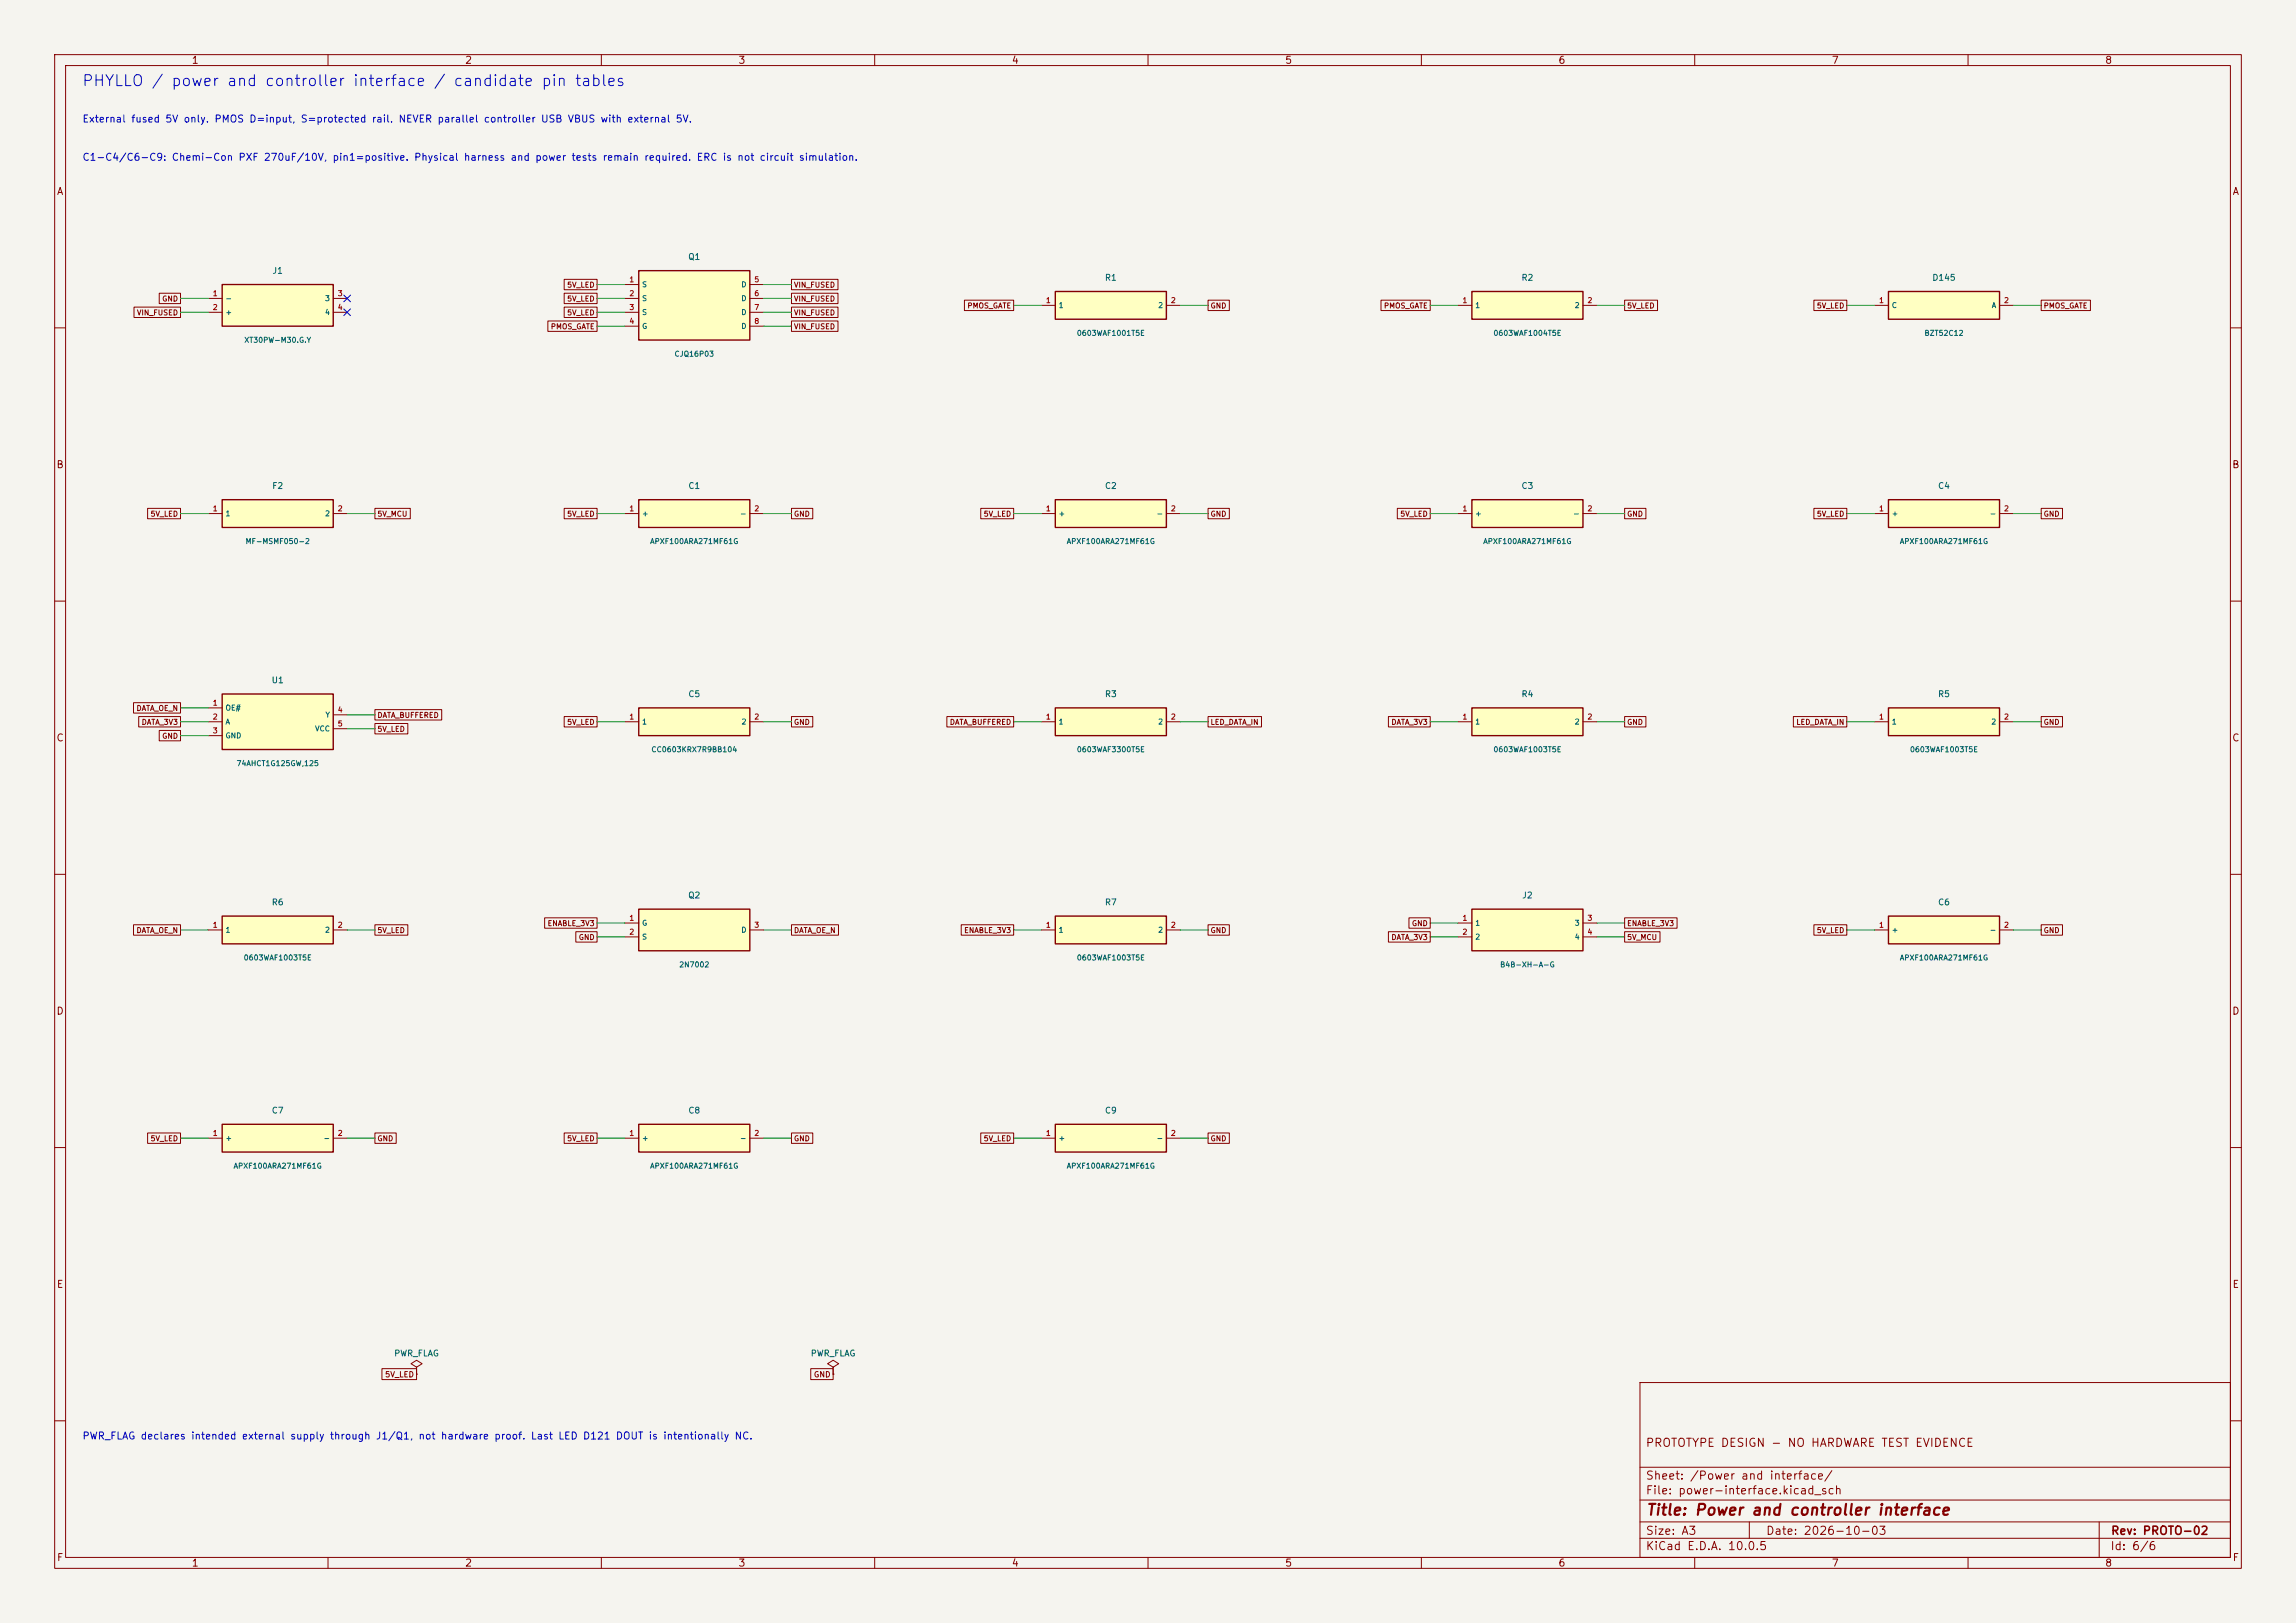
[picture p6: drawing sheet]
<svg xmlns="http://www.w3.org/2000/svg" width="420mm" height="297mm" viewBox="0 0 420 297" stroke-linecap="round" stroke-linejoin="round" font-family="sans-serif">
<defs><g id="words">
<text font-size="2" fill="#0000c2" x="14.9" y="16.3">PHYLLO / power and controller interface / candidate pin tables</text>
<text font-size="2" fill="#840000" x="301" y="277.8">Title: Power and controller interface</text>
<g font-size="1.5" fill="#840000">
<text x="300.9" y="265.1">PROTOTYPE DESIGN - NO HARDWARE TEST EVIDENCE</text>
<text x="300.9" y="273.8">File: power-interface.kicad_sch</text>
<text x="300.9" y="271.1">Sheet: /Power and interface/</text>
<text x="300.9" y="281.2">Size: A3</text>
<text x="322.9" y="281.2">Date: 2026-10-03</text>
<text x="386" y="281.2">Rev: PROTO-02</text>
<text x="300.9" y="284">KiCad E.D.A. 10.0.5</text>
<text x="385.9" y="284">Id: 6/6</text>
</g>
<g font-size="1.3" fill="#840000">
<text x="35" y="12">1</text>
<text x="85" y="12">2</text>
<text x="135" y="12">3</text>
<text x="185" y="12">4</text>
<text x="235" y="12">5</text>
<text x="285" y="12">6</text>
<text x="335" y="12">7</text>
<text x="385" y="12">8</text>
<text x="10.3" y="36">A</text>
<text x="408.3" y="36">A</text>
<text x="10.2" y="86">B</text>
<text x="408.2" y="86">B</text>
<text x="10.2" y="136">C</text>
<text x="408.2" y="136">C</text>
<text x="10.2" y="186">D</text>
<text x="408.2" y="186">D</text>
<text x="10.3" y="236">E</text>
<text x="408.3" y="236">E</text>
<text x="10.3" y="286">F</text>
<text x="35" y="287">1</text>
<text x="85" y="287">2</text>
<text x="135" y="287">3</text>
<text x="185" y="287">4</text>
<text x="235" y="287">5</text>
<text x="285" y="287">6</text>
<text x="335" y="287">7</text>
<text x="385" y="287">8</text>
<text x="408.3" y="286">F</text>
</g>
<g font-size="1.3" fill="#0000c2">
<text x="15" y="22.7">External fused 5V only. PMOS D=input, S=protected rail. NEVER parallel controller USB VBUS with external 5V.</text>
<text x="15" y="29.7">C1-C4/C6-C9: Chemi-Con PXF 270uF/10V, pin1=positive. Physical harness and power tests remain required. ERC is not circuit simulation.</text>
<text x="15" y="263.7">PWR_FLAG declares intended external supply through J1/Q1, not hardware proof. Last LED D121 DOUT is intentionally NC.</text>
</g>
<g font-size="1.1" fill="#006464">
<text x="125.8" y="47.8">Q1</text>
<text x="49.7" y="50.4">J1</text>
<text x="202" y="51.6">R1</text>
<text x="278.2" y="51.6">R2</text>
<text x="353.4" y="51.6">D145</text>
<text x="49.7" y="89.7">F2</text>
<text x="125.8" y="89.7">C1</text>
<text x="202" y="89.7">C2</text>
<text x="278.2" y="89.7">C3</text>
<text x="354.4" y="89.7">C4</text>
<text x="49.6" y="125.3">U1</text>
<text x="125.8" y="127.8">C5</text>
<text x="202" y="127.8">R3</text>
<text x="278.2" y="127.8">R4</text>
<text x="354.4" y="127.8">R5</text>
<text x="49.6" y="165.9">R6</text>
<text x="125.8" y="164.7">Q2</text>
<text x="202" y="165.9">R7</text>
<text x="278.3" y="164.7">J2</text>
<text x="354.4" y="165.9">C6</text>
<text x="49.6" y="204">C7</text>
<text x="125.8" y="204">C8</text>
<text x="202" y="204">C9</text>
<text x="72" y="248.5">PWR_FLAG</text>
<text x="148.2" y="248.5">PWR_FLAG</text>
</g>
<g font-size="1" fill="#840000">
<text x="103.6" y="52.9">5V_LED</text>
<text x="145.1" y="52.9">VIN_FUSED</text>
<text x="25" y="57.9">VIN_FUSED</text>
<text x="29.6" y="55.4">GND</text>
<text x="103.6" y="55.4">5V_LED</text>
<text x="103.6" y="57.9">5V_LED</text>
<text x="145.1" y="55.4">VIN_FUSED</text>
<text x="145.1" y="57.9">VIN_FUSED</text>
<text x="176.9" y="56.7">PMOS_GATE</text>
<text x="221.3" y="56.7">GND</text>
<text x="253.1" y="56.7">PMOS_GATE</text>
<text x="297.5" y="56.7">5V_LED</text>
<text x="332.2" y="56.7">5V_LED</text>
<text x="373.7" y="56.7">PMOS_GATE</text>
<text x="100.7" y="60.5">PMOS_GATE</text>
<text x="145.1" y="60.5">VIN_FUSED</text>
<text x="27.4" y="94.8">5V_LED</text>
<text x="68.9" y="94.8">5V_MCU</text>
<text x="103.6" y="94.8">5V_LED</text>
<text x="145.1" y="94.8">GND</text>
<text x="179.8" y="94.8">5V_LED</text>
<text x="221.3" y="94.8">GND</text>
<text x="256" y="94.8">5V_LED</text>
<text x="297.5" y="94.8">GND</text>
<text x="332.2" y="94.8">5V_LED</text>
<text x="373.7" y="94.8">GND</text>
<text x="24.9" y="130.3">DATA_OE_N</text>
<text x="68.9" y="131.6">DATA_BUFFERED</text>
<text x="25.8" y="132.9">DATA_3V3</text>
<text x="29.6" y="135.4">GND</text>
<text x="68.9" y="134.1">5V_LED</text>
<text x="103.6" y="132.9">5V_LED</text>
<text x="145.1" y="132.9">GND</text>
<text x="173.6" y="132.9">DATA_BUFFERED</text>
<text x="221.3" y="132.9">LED_DATA_IN</text>
<text x="254.4" y="132.9">DATA_3V3</text>
<text x="297.5" y="132.9">GND</text>
<text x="328.5" y="132.9">LED_DATA_IN</text>
<text x="373.7" y="132.9">GND</text>
<text x="24.9" y="171">DATA_OE_N</text>
<text x="68.9" y="171">5V_LED</text>
<text x="100.1" y="169.7">ENABLE_3V3</text>
<text x="105.8" y="172.2">GND</text>
<text x="145.1" y="171">DATA_OE_N</text>
<text x="176.3" y="171">ENABLE_3V3</text>
<text x="221.3" y="171">GND</text>
<text x="254.4" y="172.2">DATA_3V3</text>
<text x="258.2" y="169.7">GND</text>
<text x="297.5" y="169.7">ENABLE_3V3</text>
<text x="297.5" y="172.2">5V_MCU</text>
<text x="332.2" y="171">5V_LED</text>
<text x="373.7" y="171">GND</text>
<text x="27.4" y="209.1">5V_LED</text>
<text x="68.9" y="209.1">GND</text>
<text x="103.6" y="209.1">5V_LED</text>
<text x="145.1" y="209.1">GND</text>
<text x="179.8" y="209.1">5V_LED</text>
<text x="221.3" y="209.1">GND</text>
<text x="70.3" y="252.3">5V_LED</text>
<text x="148.8" y="252.3">GND</text>
</g>
<g font-size="1" fill="#a90000">
<text x="115" y="51.9">1</text>
<text x="137.9" y="51.9">5</text>
<text x="38.8" y="54.4">1</text>
<text x="38.8" y="57">2</text>
<text x="61.7" y="54.4">3</text>
<text x="61.7" y="57">4</text>
<text x="115" y="54.4">2</text>
<text x="115" y="57">3</text>
<text x="115" y="59.5">4</text>
<text x="137.9" y="54.4">6</text>
<text x="137.9" y="57">7</text>
<text x="137.9" y="59.5">8</text>
<text x="191.2" y="55.7">1</text>
<text x="214.1" y="55.7">2</text>
<text x="267.4" y="55.7">1</text>
<text x="290.3" y="55.7">2</text>
<text x="343.6" y="55.7">1</text>
<text x="366.5" y="55.7">2</text>
<text x="38.8" y="93.8">1</text>
<text x="61.7" y="93.8">2</text>
<text x="115" y="93.8">1</text>
<text x="137.9" y="93.8">2</text>
<text x="191.2" y="93.8">1</text>
<text x="214.1" y="93.8">2</text>
<text x="267.4" y="93.8">1</text>
<text x="290.3" y="93.8">2</text>
<text x="343.6" y="93.8">1</text>
<text x="366.5" y="93.8">2</text>
<text x="38.8" y="129.3">1</text>
<text x="38.8" y="131.9">2</text>
<text x="61.7" y="130.6">4</text>
<text x="115" y="131.9">1</text>
<text x="137.9" y="131.9">2</text>
<text x="191.2" y="131.9">1</text>
<text x="214.1" y="131.9">2</text>
<text x="267.4" y="131.9">1</text>
<text x="290.3" y="131.9">2</text>
<text x="343.6" y="131.9">1</text>
<text x="366.5" y="131.9">2</text>
<text x="38.8" y="134.4">3</text>
<text x="61.7" y="133.2">5</text>
<text x="38.8" y="170">1</text>
<text x="61.7" y="170">2</text>
<text x="115" y="168.7">1</text>
<text x="115" y="171.3">2</text>
<text x="137.9" y="170">3</text>
<text x="191.2" y="170">1</text>
<text x="214.1" y="170">2</text>
<text x="267.4" y="168.7">1</text>
<text x="267.4" y="171.3">2</text>
<text x="290.3" y="168.7">3</text>
<text x="290.3" y="171.3">4</text>
<text x="343.6" y="170">1</text>
<text x="366.5" y="170">2</text>
<text x="38.8" y="208.1">1</text>
<text x="61.7" y="208.1">2</text>
<text x="115" y="208.1">1</text>
<text x="137.9" y="208.1">2</text>
<text x="191.2" y="208.1">1</text>
<text x="214.1" y="208.1">2</text>
</g>
<g font-size="1" fill="#006464">
<text x="117.4" y="52.8">S</text>
<text x="135.5" y="52.8">D</text>
<text x="41.2" y="55.3">-</text>
<text x="41.2" y="57.9">+</text>
<text x="59.4" y="55.3">3</text>
<text x="59.4" y="57.9">4</text>
<text x="117.4" y="55.3">S</text>
<text x="117.4" y="57.9">S</text>
<text x="135.5" y="55.3">D</text>
<text x="135.5" y="57.9">D</text>
<text x="193.6" y="56.6">1</text>
<text x="211.8" y="56.6">2</text>
<text x="269.8" y="56.6">1</text>
<text x="288" y="56.6">2</text>
<text x="346" y="56.6">C</text>
<text x="364.2" y="56.6">A</text>
<text x="44.6" y="62.9">XT30PW-M30.G.Y</text>
<text x="117.4" y="60.4">G</text>
<text x="123.3" y="65.5">CJQ16P03</text>
<text x="135.5" y="60.4">D</text>
<text x="196.9" y="61.7">0603WAF1001T5E</text>
<text x="273.1" y="61.7">0603WAF1004T5E</text>
<text x="351.9" y="61.7">BZT52C12</text>
<text x="41.2" y="94.7">1</text>
<text x="59.4" y="94.7">2</text>
<text x="117.4" y="94.7">+</text>
<text x="135.3" y="94.7">-</text>
<text x="193.6" y="94.7">+</text>
<text x="211.5" y="94.7">-</text>
<text x="269.8" y="94.7">+</text>
<text x="287.7" y="94.7">-</text>
<text x="346" y="94.7">+</text>
<text x="363.9" y="94.7">-</text>
<text x="44.8" y="99.8">MF-MSMF050-2</text>
<text x="118.8" y="99.8">APXF100ARA271MF61G</text>
<text x="195" y="99.8">APXF100ARA271MF61G</text>
<text x="271.2" y="99.8">APXF100ARA271MF61G</text>
<text x="347.4" y="99.8">APXF100ARA271MF61G</text>
<text x="41.2" y="130.3">OE#</text>
<text x="59.4" y="131.5">Y</text>
<text x="41.2" y="132.8">A</text>
<text x="41.2" y="135.3">GND</text>
<text x="57.5" y="134.1">VCC</text>
<text x="117.4" y="132.8">1</text>
<text x="119.1" y="137.9">CC0603KRX7R9BB104</text>
<text x="135.6" y="132.8">2</text>
<text x="193.6" y="132.8">1</text>
<text x="196.9" y="137.9">0603WAF3300T5E</text>
<text x="211.8" y="132.8">2</text>
<text x="269.8" y="132.8">1</text>
<text x="273.1" y="137.9">0603WAF1003T5E</text>
<text x="288" y="132.8">2</text>
<text x="346" y="132.8">1</text>
<text x="349.3" y="137.9">0603WAF1003T5E</text>
<text x="364.2" y="132.8">2</text>
<text x="43.2" y="140.4">74AHCT1G125GW,125</text>
<text x="41.2" y="170.9">1</text>
<text x="59.4" y="170.9">2</text>
<text x="117.4" y="169.6">G</text>
<text x="117.4" y="172.2">S</text>
<text x="135.5" y="170.9">D</text>
<text x="193.6" y="170.9">1</text>
<text x="211.8" y="170.9">2</text>
<text x="269.8" y="169.6">1</text>
<text x="269.8" y="172.2">2</text>
<text x="288" y="169.6">3</text>
<text x="288" y="172.2">4</text>
<text x="346" y="170.9">+</text>
<text x="363.9" y="170.9">-</text>
<text x="44.5" y="176">0603WAF1003T5E</text>
<text x="124.1" y="177.2">2N7002</text>
<text x="196.9" y="176">0603WAF1003T5E</text>
<text x="274.3" y="177.2">B4B-XH-A-G</text>
<text x="347.4" y="176">APXF100ARA271MF61G</text>
<text x="41.2" y="209">+</text>
<text x="59.1" y="209">-</text>
<text x="117.4" y="209">+</text>
<text x="135.3" y="209">-</text>
<text x="193.6" y="209">+</text>
<text x="211.5" y="209">-</text>
<text x="42.6" y="214.1">APXF100ARA271MF61G</text>
<text x="118.8" y="214.1">APXF100ARA271MF61G</text>
<text x="195" y="214.1">APXF100ARA271MF61G</text>
</g>
</g></defs>
<path d="M0 0h420v297h-420z" fill="#f5f4ef" stroke="#f5f4ef" stroke-width=".18"/>
<g fill="none" stroke="#840000" stroke-width=".18">
<path d="M10 10h400v277h-400zM12 12h396v273h-396zM60 10v2M110 10v2M160 10v2M210 10v2M260 10v2M310 10v2M360 10v2M10 60h2M408 60h2M10 110h2"/>
<path d="M408 110h2M10 160h2M408 160h2M10 210h2M408 210h2M300 253h108v32h-108zM10 260h2M300 278.5h108M300 274.5h108M300 268.5h108M320 278.5v3M384 278.5v6.5"/>
<path d="M408 260h2M60 285v2M110 285v2M160 285v2M210 285v2M260 285v2M300 281.5h108M310 285v2M360 285v2"/>
</g>
<path d="M40.6 52.1h20.4v7.6h-20.4z" fill="#ffffc2"/>
<path d="M40.6 52.1h20.4v7.6h-20.4z" fill="none" stroke="#840000" stroke-width=".25"/>
<path d="M38.1 54.6h2.5M38.1 57.2h2.5M61 54.6h2.5M61 57.2h2.5" fill="none" stroke="#840000" stroke-width=".18"/>
<path d="M193 129.5h20.4v5.1h-20.4z" fill="#ffffc2"/>
<path d="M193 129.5h20.4v5.1h-20.4z" fill="none" stroke="#840000" stroke-width=".25"/>
<path d="M190.5 132.1h2.5M213.4 132.1h2.5" fill="none" stroke="#840000" stroke-width=".18"/>
<path d="M193 205.7h20.4v5.1h-20.4z" fill="#ffffc2"/>
<path d="M193 205.7h20.4v5.1h-20.4z" fill="none" stroke="#840000" stroke-width=".25"/>
<path d="M190.5 208.3h2.5M213.4 208.3h2.5" fill="none" stroke="#840000" stroke-width=".18"/>
<path d="M193 91.4h20.4v5.1h-20.4z" fill="#ffffc2"/>
<path d="M193 91.4h20.4v5.1h-20.4z" fill="none" stroke="#840000" stroke-width=".25"/>
<path d="M190.5 94h2.5M213.4 94h2.5" fill="none" stroke="#840000" stroke-width=".18"/>
<path d="M40.6 91.4h20.4v5.1h-20.4z" fill="#ffffc2"/>
<path d="M40.6 91.4h20.4v5.1h-20.4z" fill="none" stroke="#840000" stroke-width=".25"/>
<path d="M38.1 94h2.5M61 94h2.5" fill="none" stroke="#840000" stroke-width=".18"/>
<path d="M193 53.3h20.4v5.1h-20.4z" fill="#ffffc2"/>
<path d="M193 53.3h20.4v5.1h-20.4z" fill="none" stroke="#840000" stroke-width=".25"/>
<path d="M190.5 55.9h2.5M213.4 55.9h2.5" fill="none" stroke="#840000" stroke-width=".18"/>
<path d="M269.2 53.3h20.4v5.1h-20.4z" fill="#ffffc2"/>
<path d="M269.2 53.3h20.4v5.1h-20.4z" fill="none" stroke="#840000" stroke-width=".25"/>
<path d="M266.7 55.9h2.5M289.6 55.9h2.5" fill="none" stroke="#840000" stroke-width=".18"/>
<path d="M345.4 167.6h20.4v5.1h-20.4z" fill="#ffffc2"/>
<path d="M345.4 167.6h20.4v5.1h-20.4z" fill="none" stroke="#840000" stroke-width=".25"/>
<path d="M342.9 170.2h2.5M365.8 170.2h2.5" fill="none" stroke="#840000" stroke-width=".18"/>
<path d="M116.8 129.5h20.4v5.1h-20.4z" fill="#ffffc2"/>
<path d="M116.8 129.5h20.4v5.1h-20.4z" fill="none" stroke="#840000" stroke-width=".25"/>
<path d="M114.3 132.1h2.5M137.2 132.1h2.5" fill="none" stroke="#840000" stroke-width=".18"/>
<path d="M40.6 127h20.4v10.2h-20.4z" fill="#ffffc2"/>
<path d="M40.6 127h20.4v10.2h-20.4z" fill="none" stroke="#840000" stroke-width=".25"/>
<path d="M38.1 129.5h2.5M38.1 132.1h2.5M38.1 134.6h2.5M61 130.8h2.5M61 133.4h2.5" fill="none" stroke="#840000" stroke-width=".18"/>
<path d="M345.4 129.5h20.4v5.1h-20.4z" fill="#ffffc2"/>
<path d="M345.4 129.5h20.4v5.1h-20.4z" fill="none" stroke="#840000" stroke-width=".25"/>
<path d="M342.9 132.1h2.5M365.8 132.1h2.5" fill="none" stroke="#840000" stroke-width=".18"/>
<path d="M345.4 53.3h20.4v5.1h-20.4z" fill="#ffffc2"/>
<path d="M345.4 53.3h20.4v5.1h-20.4z" fill="none" stroke="#840000" stroke-width=".25"/>
<path d="M342.9 55.9h2.5M365.8 55.9h2.5" fill="none" stroke="#840000" stroke-width=".18"/>
<path d="M269.2 129.5h20.4v5.1h-20.4z" fill="#ffffc2"/>
<path d="M269.2 129.5h20.4v5.1h-20.4z" fill="none" stroke="#840000" stroke-width=".25"/>
<path d="M266.7 132.1h2.5M289.6 132.1h2.5" fill="none" stroke="#840000" stroke-width=".18"/>
<path d="M116.8 166.4h20.4v7.6h-20.4z" fill="#ffffc2"/>
<path d="M116.8 166.4h20.4v7.6h-20.4z" fill="none" stroke="#840000" stroke-width=".25"/>
<path d="M114.3 168.9h2.5M114.3 171.5h2.5M137.2 170.2h2.5M152.4 250.2l1-.6-1-.7-1 .7 1 .6v1.3M152.4 251.5h.1" fill="none" stroke="#840000" stroke-width=".18"/>
<path d="M116.8 91.4h20.4v5.1h-20.4z" fill="#ffffc2"/>
<path d="M116.8 91.4h20.4v5.1h-20.4z" fill="none" stroke="#840000" stroke-width=".25"/>
<path d="M114.3 94h2.5M137.2 94h2.5" fill="none" stroke="#840000" stroke-width=".18"/>
<path d="M40.6 167.6h20.4v5.1h-20.4z" fill="#ffffc2"/>
<path d="M40.6 167.6h20.4v5.1h-20.4z" fill="none" stroke="#840000" stroke-width=".25"/>
<path d="M38.1 170.2h2.5M61 170.2h2.5" fill="none" stroke="#840000" stroke-width=".18"/>
<path d="M269.2 166.4h20.4v7.6h-20.4z" fill="#ffffc2"/>
<path d="M269.2 166.4h20.4v7.6h-20.4z" fill="none" stroke="#840000" stroke-width=".25"/>
<path d="M266.7 168.9h2.5M266.7 171.5h2.5M289.6 168.9h2.5M289.6 171.5h2.5M76.2 250.2l1-.6-1-.7-1 .7 1 .6v1.3M76.2 251.5h.1" fill="none" stroke="#840000" stroke-width=".18"/>
<path d="M345.4 91.4h20.4v5.1h-20.4z" fill="#ffffc2"/>
<path d="M345.4 91.4h20.4v5.1h-20.4z" fill="none" stroke="#840000" stroke-width=".25"/>
<path d="M342.9 94h2.5M365.8 94h2.5" fill="none" stroke="#840000" stroke-width=".18"/>
<path d="M116.8 205.7h20.4v5.1h-20.4z" fill="#ffffc2"/>
<path d="M116.8 205.7h20.4v5.1h-20.4z" fill="none" stroke="#840000" stroke-width=".25"/>
<path d="M114.3 208.3h2.5M137.2 208.3h2.5" fill="none" stroke="#840000" stroke-width=".18"/>
<path d="M193 167.6h20.4v5.1h-20.4z" fill="#ffffc2"/>
<path d="M193 167.6h20.4v5.1h-20.4z" fill="none" stroke="#840000" stroke-width=".25"/>
<path d="M190.5 170.2h2.5M213.4 170.2h2.5" fill="none" stroke="#840000" stroke-width=".18"/>
<path d="M116.8 49.5h20.4v12.7h-20.4z" fill="#ffffc2"/>
<path d="M116.8 49.5h20.4v12.7h-20.4z" fill="none" stroke="#840000" stroke-width=".25"/>
<path d="M114.3 52.1h2.5M114.3 54.6h2.5M114.3 57.2h2.5M114.3 59.7h2.5M137.2 52.1h2.5M137.2 54.6h2.5M137.2 57.2h2.5M137.2 59.7h2.5" fill="none" stroke="#840000" stroke-width=".18"/>
<path d="M269.2 91.4h20.4v5.1h-20.4z" fill="#ffffc2"/>
<path d="M269.2 91.4h20.4v5.1h-20.4z" fill="none" stroke="#840000" stroke-width=".25"/>
<path d="M266.7 94h2.5M289.6 94h2.5" fill="none" stroke="#840000" stroke-width=".18"/>
<path d="M40.6 205.7h20.4v5.1h-20.4z" fill="#ffffc2"/>
<path d="M40.6 205.7h20.4v5.1h-20.4z" fill="none" stroke="#840000" stroke-width=".25"/>
<g fill="none" stroke="#840000" stroke-width=".18">
<path d="M24.5 56.2h8.5v1.9h-8.5zM29.1 53.7h3.9v1.9h-3.9zM100.2 58.7h9v1.9h-9zM103.2 51.1h6v1.9h-6zM103.2 53.7h6v1.9h-6zM103.2 56.2h6v1.9h-6zM144.8 53.7h8.5v1.9h-8.5zM144.8 51.1h8.5v1.9h-8.5zM144.8 56.2h8.5v1.9h-8.5zM144.8 58.7h8.5v1.9h-8.5zM176.4 54.9h9v1.9h-9zM221 54.9h3.9v1.9h-3.9z"/>
<path d="M252.6 54.9h9v1.9h-9zM297.2 54.9h6v1.9h-6zM331.8 54.9h6v1.9h-6zM373.4 54.9h9v1.9h-9zM27 93h6v1.9h-6zM68.6 93h6.5v1.9h-6.5zM103.2 93h6v1.9h-6zM144.8 93h3.9v1.9h-3.9zM179.4 93h6v1.9h-6zM221 93h3.9v1.9h-3.9zM255.6 93h6v1.9h-6zM297.2 93h3.9v1.9h-3.9z"/>
<path d="M331.8 93h6v1.9h-6zM373.4 93h3.9v1.9h-3.9zM24.4 128.6h8.6v1.9h-8.6zM25.4 131.1h7.6v1.9h-7.6zM29.1 133.7h3.9v1.9h-3.9zM68.6 132.4h6v1.9h-6zM68.6 129.9h12.2v1.9h-12.2zM103.2 131.1h6v1.9h-6zM144.8 131.1h3.9v1.9h-3.9zM173.2 131.1h12.2v1.9h-12.2zM221 131.1h9.8v1.9h-9.8zM254 131.1h7.6v1.9h-7.6z"/>
<path d="M297.2 131.1h3.9v1.9h-3.9zM328 131.1h9.8v1.9h-9.8zM373.4 131.1h3.9v1.9h-3.9zM24.4 169.2h8.6v1.9h-8.6zM68.6 169.2h6v1.9h-6zM99.6 168h9.6v1.9h-9.6zM105.3 170.5h3.9v1.9h-3.9zM144.8 169.2h8.6v1.9h-8.6zM175.8 169.2h9.6v1.9h-9.6zM221 169.2h3.9v1.9h-3.9zM254 170.5h7.6v1.9h-7.6zM257.7 168h3.9v1.9h-3.9z"/>
<path d="M297.2 168h9.6v1.9h-9.6zM297.2 170.5h6.5v1.9h-6.5zM331.8 169.2h6v1.9h-6zM373.4 169.2h3.9v1.9h-3.9zM27 207.3h6v1.9h-6zM38.1 208.3h2.5M61 208.3h2.5M68.6 207.3h3.9v1.9h-3.9zM103.2 207.3h6v1.9h-6zM144.8 207.3h3.9v1.9h-3.9zM179.4 207.3h6v1.9h-6zM221 207.3h3.9v1.9h-3.9z"/>
<path d="M69.9 250.5h6.3v2h-6.3zM148.3 250.5h4.1v2h-4.1z"/>
</g>
<g fill="none" stroke="#009600" stroke-width=".18">
<path d="M33 54.6h5.1M33 57.2h5.1M109.2 52.1h5.1M109.2 54.6h5.1M109.2 57.2h5.1M109.2 59.7h5.1M139.7 52.1h5.1M139.7 54.6h5.1M139.7 57.2h5.1M139.7 59.7h5.1M185.4 55.9h5.1M215.9 55.9h5.1"/>
<path d="M261.6 55.9h5.1M292.1 55.9h5.1M337.8 55.9h5.1M368.3 55.9h5.1M33 94h5.1M63.5 94h5.1M109.2 94h5.1M139.7 94h5.1M185.4 94h5.1M215.9 94h5.1M261.6 94h5.1M292.1 94h5.1"/>
<path d="M337.8 94h5.1M368.3 94h5.1M33 132.1h5.1M33 129.5h5.1M33 134.6h5.1M63.5 130.8h5.1M63.5 133.4h5.1M109.2 132.1h5.1M139.7 132.1h5.1M185.4 132.1h5.1M215.9 132.1h5.1M261.6 132.1h5.1"/>
<path d="M292.1 132.1h5.1M337.8 132.1h5.1M368.3 132.1h5.1M33 170.2h5.1M63.5 170.2h5.1M109.2 168.9h5.1M109.2 171.5h5.1M139.7 170.2h5.1M185.4 170.2h5.1M215.9 170.2h5.1M261.6 168.9h5.1M261.6 171.5h5.1"/>
<path d="M292.1 168.9h5.1M292.1 171.5h5.1M337.8 170.2h5.1M368.3 170.2h5.1M33 208.3h5.1M63.5 208.3h5.1M109.2 208.3h5.1M139.7 208.3h5.1M185.4 208.3h5.1M215.9 208.3h5.1"/>
</g>
<path d="M62.9 56.5l1.2 1.3M62.9 54l1.2 1.2M64.1 56.5l-1.2 1.3M64.1 54l-1.2 1.2" fill="none" stroke="#000084" stroke-width=".18"/>
<use href="#words"/>
</svg>
